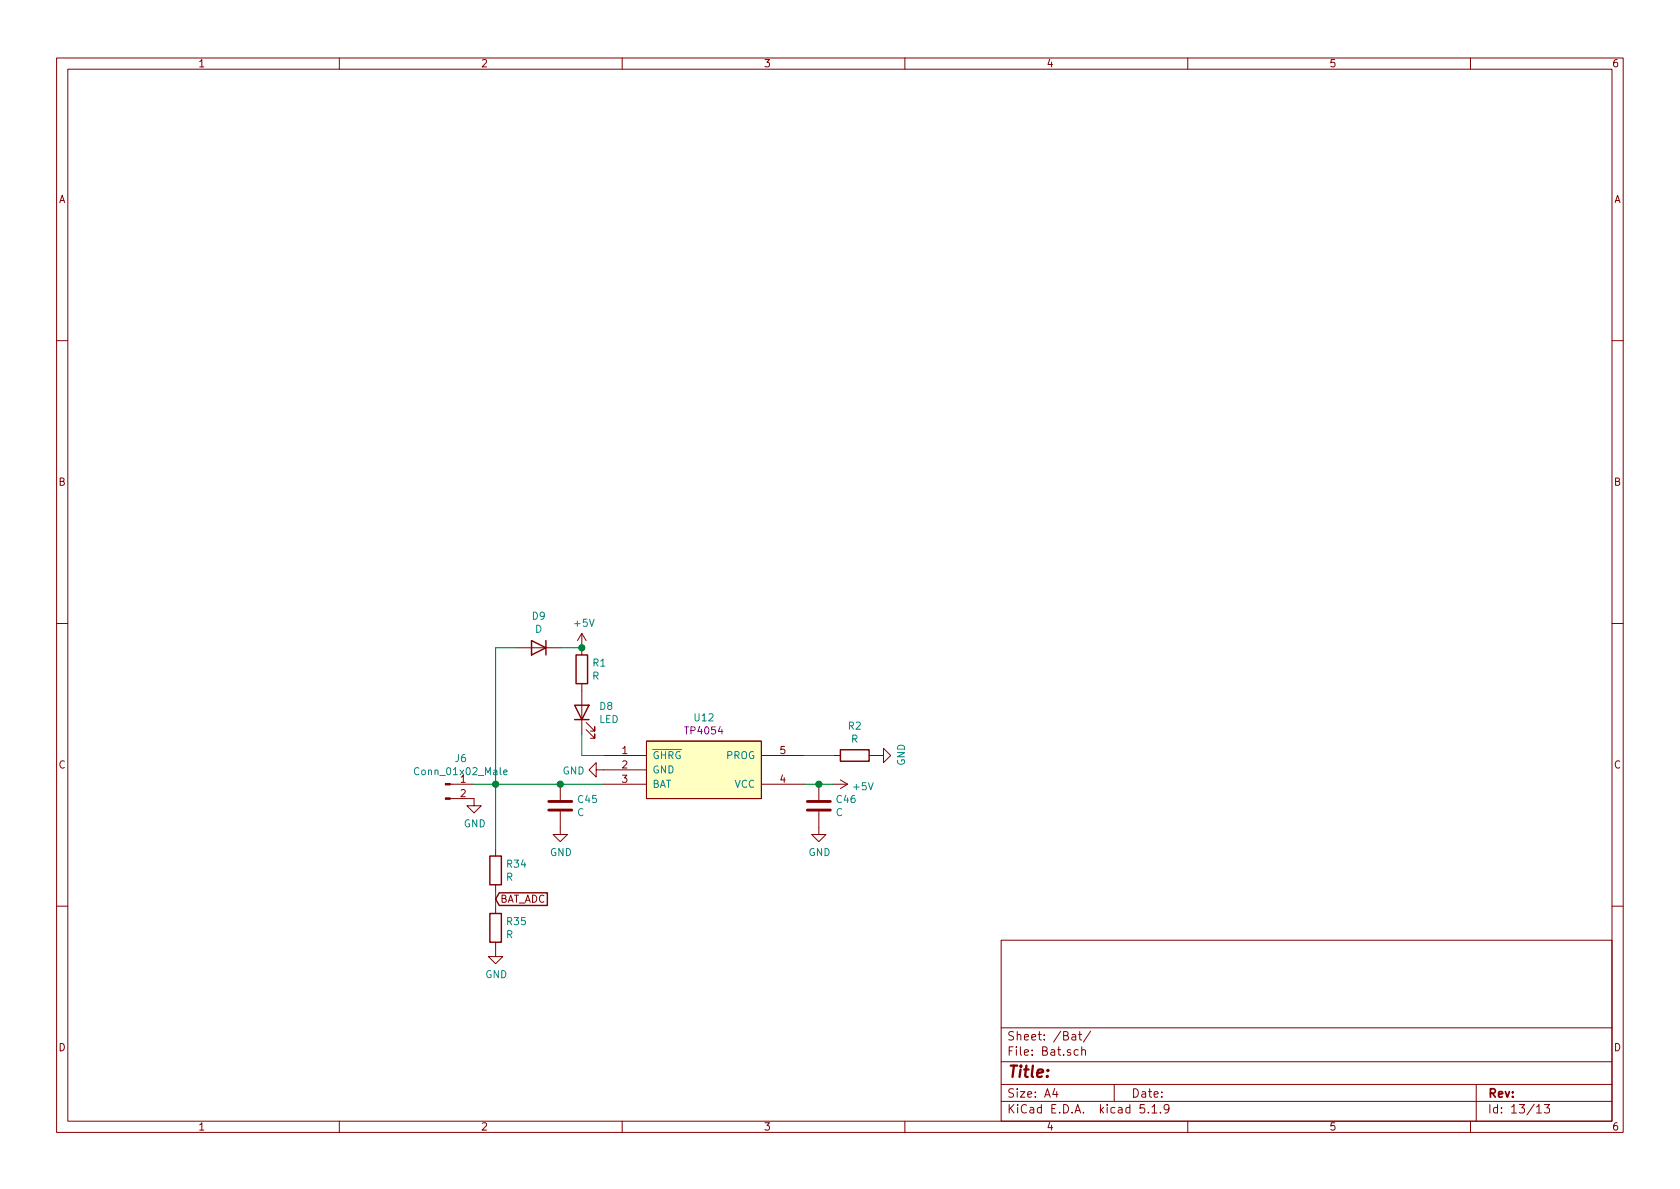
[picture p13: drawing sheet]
EESchema Schematic File Version 4
EELAYER 30 0
EELAYER END
$Descr A4 11693 8268
encoding utf-8
Sheet 13 13
Title ""
Date ""
Rev ""
Comp ""
Comment1 ""
Comment2 ""
Comment3 ""
Comment4 ""
$EndDescr
$Comp
L Connector:Conn_01x02_Male J6
U 1 1
P 3100 5450
F 0 "J6" H 3208 5631 50  0000 C CNN
F 1 "Conn_01x02_Male" H 3208 5540 50  0000 C CNN
F 2 "Connector_Molex:Molex_CLIK-Mate_502382-0270_1x02-1MP_P1.25mm_Vertical" H 3100 5450 50  0001 C CNN
F 3 "~" H 3100 5450 50  0001 C CNN
	1    3100 5450
	1    0    0    -1  
$EndComp
$Comp
L lc_IC:TP4054_[C32574] U12
U 1 1
P 4200 5150
F 0 "U12" H 4900 5315 50  0000 C CNN
F 1 "TP4054_[C32574]" H 4249 5300 50  0001 L BNN
F 2 "lc_lib:SOT-23-5" H 4199 4550 50  0001 L BNN
F 3 "http://www.szlcsc.com/product/details_33539.html" H 4199 4650 50  0001 L BNN
F 4 "电池电源管理" H 4200 5150 50  0001 C CNN "description"
F 5 "供应商链接" H 4199 4450 50  0001 L BNN "ComponentLink1Description"
F 6 "SOT-23-5" H 4199 4350 50  0001 L BNN "Package"
F 7 "LC" H 4199 4250 50  0001 L BNN "Supplier"
F 8 "C32574" H 4199 4150 50  0001 L BNN "SuppliersPartNumber"
F 9 "" H 4199 4050 50  0001 L BNN "Notepad"
F 10 "TP4054" H 4900 5224 50  0000 C CNN "Comment"
	1    4200 5150
	1    0    0    -1  
$EndComp
$Comp
L power:GND #PWR0201
U 1 1
P 3300 5550
F 0 "#PWR0201" H 3300 5300 50  0001 C CNN
F 1 "GND" H 3305 5377 50  0000 C CNN
F 2 "" H 3300 5550 50  0001 C CNN
F 3 "" H 3300 5550 50  0001 C CNN
	1    3300 5550
	1    0    0    -1  
$EndComp
$Comp
L Device:R R2
U 1 1
P 5950 5250
F 0 "R2" V 5743 5250 50  0000 C CNN
F 1 "R" V 5834 5250 50  0000 C CNN
F 2 "Resistor_SMD:R_0603_1608Metric" V 5880 5250 50  0001 C CNN
F 3 "~" H 5950 5250 50  0001 C CNN
	1    5950 5250
	0    1    1    0   
$EndComp
$Comp
L power:+5V #PWR0202
U 1 1
P 5800 5450
F 0 "#PWR0202" H 5800 5300 50  0001 C CNN
F 1 "+5V" V 5815 5578 50  0000 L CNN
F 2 "" H 5800 5450 50  0001 C CNN
F 3 "" H 5800 5450 50  0001 C CNN
	1    5800 5450
	0    1    1    0   
$EndComp
$Comp
L Device:C C46
U 1 1
P 5700 5600
F 0 "C46" H 5815 5646 50  0000 L CNN
F 1 "C" H 5815 5555 50  0000 L CNN
F 2 "Capacitor_SMD:C_0805_2012Metric" H 5738 5450 50  0001 C CNN
F 3 "~" H 5700 5600 50  0001 C CNN
	1    5700 5600
	1    0    0    -1  
$EndComp
$Comp
L power:GND #PWR0203
U 1 1
P 5700 5750
F 0 "#PWR0203" H 5700 5500 50  0001 C CNN
F 1 "GND" H 5705 5577 50  0000 C CNN
F 2 "" H 5700 5750 50  0001 C CNN
F 3 "" H 5700 5750 50  0001 C CNN
	1    5700 5750
	1    0    0    -1  
$EndComp
$Comp
L power:GND #PWR0204
U 1 1
P 6100 5250
F 0 "#PWR0204" H 6100 5000 50  0001 C CNN
F 1 "GND" H 6105 5077 50  0000 C CNN
F 2 "" H 6100 5250 50  0001 C CNN
F 3 "" H 6100 5250 50  0001 C CNN
	1    6100 5250
	0    -1   -1   0   
$EndComp
Wire Wire Line
	5800 5250 5600 5250
Wire Wire Line
	5800 5450 5700 5450
Connection ~ 5700 5450
Wire Wire Line
	5700 5450 5600 5450
Wire Wire Line
	4200 5450 3900 5450
$Comp
L Device:C C45
U 1 1
P 3900 5600
F 0 "C45" H 4015 5646 50  0000 L CNN
F 1 "C" H 4015 5555 50  0000 L CNN
F 2 "Capacitor_SMD:C_0603_1608Metric" H 3938 5450 50  0001 C CNN
F 3 "~" H 3900 5600 50  0001 C CNN
	1    3900 5600
	1    0    0    -1  
$EndComp
Connection ~ 3900 5450
Wire Wire Line
	3900 5450 3450 5450
$Comp
L power:GND #PWR0205
U 1 1
P 3900 5750
F 0 "#PWR0205" H 3900 5500 50  0001 C CNN
F 1 "GND" H 3905 5577 50  0000 C CNN
F 2 "" H 3900 5750 50  0001 C CNN
F 3 "" H 3900 5750 50  0001 C CNN
	1    3900 5750
	1    0    0    -1  
$EndComp
$Comp
L power:GND #PWR0206
U 1 1
P 4200 5350
F 0 "#PWR0206" H 4200 5100 50  0001 C CNN
F 1 "GND" V 4205 5222 50  0000 R CNN
F 2 "" H 4200 5350 50  0001 C CNN
F 3 "" H 4200 5350 50  0001 C CNN
	1    4200 5350
	0    1    1    0   
$EndComp
$Comp
L Device:LED D?
U 1 1
P 4050 4950
AR Path="/5FFC2BFD" Ref="D?"  Part="1" 
AR Path="/5FF9263E/5FFC2BFD" Ref="D?"  Part="1" 
AR Path="/5FFA7BEC/5FFC2BFD" Ref="D8"  Part="1" 
F 0 "D8" V 4089 4832 50  0000 R CNN
F 1 "LED" V 3998 4832 50  0000 R CNN
F 2 "LED_SMD:LED_0603_1608Metric" H 4050 4950 50  0001 C CNN
F 3 "~" H 4050 4950 50  0001 C CNN
	1    4050 4950
	0    -1   -1   0   
$EndComp
$Comp
L Device:R R?
U 1 1
P 4050 4650
AR Path="/5FFC2C03" Ref="R?"  Part="1" 
AR Path="/5FF9263E/5FFC2C03" Ref="R?"  Part="1" 
AR Path="/5FFA7BEC/5FFC2C03" Ref="R1"  Part="1" 
F 0 "R1" H 4120 4696 50  0000 L CNN
F 1 "R" H 4120 4605 50  0000 L CNN
F 2 "Resistor_SMD:R_0603_1608Metric" V 3980 4650 50  0001 C CNN
F 3 "~" H 4050 4650 50  0001 C CNN
	1    4050 4650
	1    0    0    -1  
$EndComp
$Comp
L power:+5V #PWR0207
U 1 1
P 4050 4500
F 0 "#PWR0207" H 4050 4350 50  0001 C CNN
F 1 "+5V" H 4065 4673 50  0000 C CNN
F 2 "" H 4050 4500 50  0001 C CNN
F 3 "" H 4050 4500 50  0001 C CNN
	1    4050 4500
	1    0    0    -1  
$EndComp
Wire Wire Line
	4050 5100 4050 5250
Wire Wire Line
	4050 5250 4200 5250
$Comp
L Device:D D?
U 1 1
P 3750 4500
AR Path="/5FFEA145/5FF2DC09" Ref="D?"  Part="1" 
AR Path="/5FFA7BEC/5FF2DC09" Ref="D9"  Part="1" 
F 0 "D9" H 3750 4283 50  0000 C CNN
F 1 "D" H 3750 4374 50  0000 C CNN
F 2 "Diode_SMD:D_1206_3216Metric" H 3750 4500 50  0001 C CNN
F 3 "~" H 3750 4500 50  0001 C CNN
	1    3750 4500
	-1   0    0    1   
$EndComp
Wire Wire Line
	3900 4500 4050 4500
Connection ~ 4050 4500
Wire Wire Line
	3600 4500 3450 4500
Wire Wire Line
	3450 4500 3450 5450
Connection ~ 3450 5450
Wire Wire Line
	3450 5450 3300 5450
$Comp
L Device:R R34
U 1 1
P 3450 6050
F 0 "R34" H 3520 6096 50  0000 L CNN
F 1 "R" H 3520 6005 50  0000 L CNN
F 2 "Resistor_SMD:R_0603_1608Metric" V 3380 6050 50  0001 C CNN
F 3 "~" H 3450 6050 50  0001 C CNN
	1    3450 6050
	1    0    0    -1  
$EndComp
$Comp
L Device:R R35
U 1 1
P 3450 6450
F 0 "R35" H 3520 6496 50  0000 L CNN
F 1 "R" H 3520 6405 50  0000 L CNN
F 2 "Resistor_SMD:R_0603_1608Metric" V 3380 6450 50  0001 C CNN
F 3 "~" H 3450 6450 50  0001 C CNN
	1    3450 6450
	1    0    0    -1  
$EndComp
$Comp
L power:GND #PWR0219
U 1 1
P 3450 6600
F 0 "#PWR0219" H 3450 6350 50  0001 C CNN
F 1 "GND" H 3455 6427 50  0000 C CNN
F 2 "" H 3450 6600 50  0001 C CNN
F 3 "" H 3450 6600 50  0001 C CNN
	1    3450 6600
	1    0    0    -1  
$EndComp
Wire Wire Line
	3450 5450 3450 5900
Wire Wire Line
	3450 6300 3450 6200
Text GLabel 3450 6250 2    50   Input ~ 0
BAT_ADC
$EndSCHEMATC
